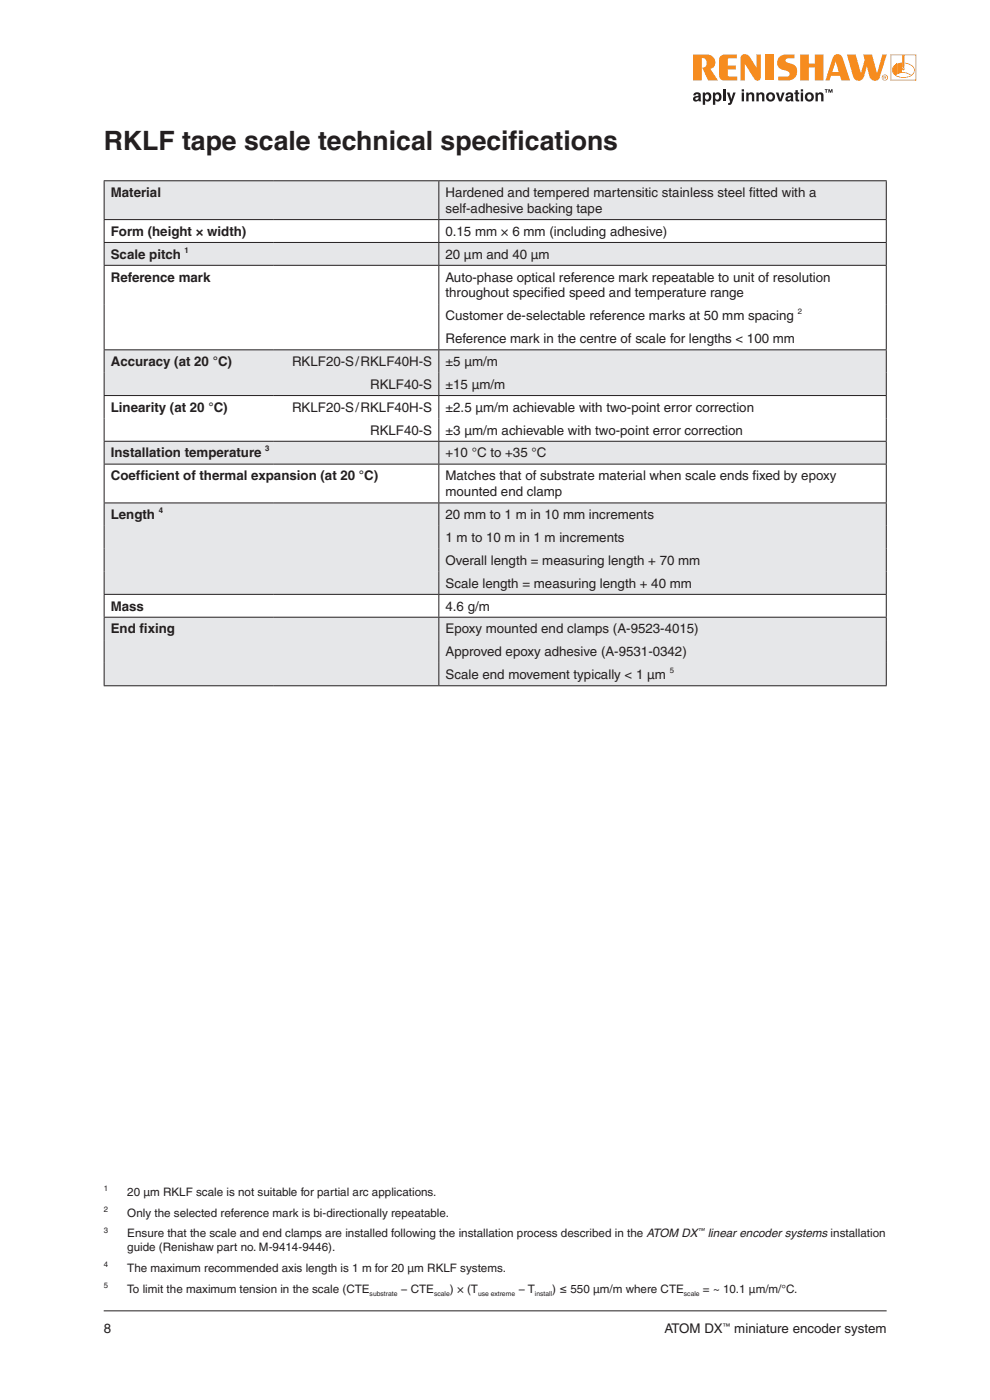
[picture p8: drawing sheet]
<svg xmlns="http://www.w3.org/2000/svg" width="210mm" height="297mm" viewBox="0 0 210 297" stroke-linecap="round" stroke-linejoin="round" font-family="sans-serif">
<defs><g id="words">
<g font-size="5.6" fill="#231f20">
<text x="22" y="31.9">RKLF tape scale technical specif</text>
<text x="107.9" y="31.9">ications</text>
</g>
<g font-size="2.8" fill="#231f20">
<text x="23.5" y="41.8">Material</text>
<text x="94.5" y="41.8">Hardened and tempered martensitic stainless steel f</text>
<text x="158.9" y="41.8">itted with a</text>
<text x="94.5" y="45.2">self-adhesive backing tape</text>
<text x="23.5" y="50">Form (height × width)</text>
<text x="94.5" y="50">0.15 mm × 6 mm (including adhesive)</text>
<text x="23.5" y="54.9">Scale pitch</text>
<text x="23.5" y="59.7">Reference mark</text>
<text x="94.5" y="54.9">20 μm and 40 μm</text>
<text x="94.5" y="59.7">Auto-phase optical reference mark repeatable to unit of resolution</text>
<text x="94.5" y="63.1">throughout specif</text>
<text x="115.4" y="63.1">ied speed and temperature range</text>
<text x="94.5" y="68">Customer de-selectable reference marks at 50 mm spacing</text>
<text x="23.5" y="77.7">Accuracy (at 20 °C)</text>
<text x="61.9" y="77.7">RKLF20-S/RKLF40H-S</text>
<text x="94.5" y="72.8">Reference mark in the centre of scale for lengths &lt; 100 mm</text>
<text x="94.5" y="77.7">±5 μm/m</text>
<text x="78.5" y="82.5">RKLF40-S</text>
<text x="94.5" y="82.5">±15 μm/m</text>
<text x="23.5" y="87.4">Linearity (at 20 °C)</text>
<text x="61.9" y="87.4">RKLF20-S/RKLF40H-S</text>
<text x="94.5" y="87.4">±2.5 μm/m achievable with two-point error correction</text>
<text x="78.5" y="92.2">RKLF40-S</text>
<text x="94.5" y="92.2">±3 μm/m achievable with two-point error correction</text>
<text x="23.5" y="97">Installation temperature</text>
<text x="23.5" y="101.9">Coeff</text>
<text x="29.8" y="101.9">icient of thermal expansion (at 20 °C)</text>
<text x="94.5" y="97">+10 °C to +35 °C</text>
<text x="94.5" y="101.9">Matches that of substrate material when scale ends f</text>
<text x="159.6" y="101.9">ixed by epoxy</text>
<text x="94.5" y="105.3">mounted end clamp</text>
<text x="23.5" y="110.1">Length</text>
<text x="94.5" y="110.1">20 mm to 1 m in 10 mm increments</text>
<text x="94.5" y="115">1 m to 10 m in 1 m increments</text>
<text x="94.5" y="119.8">Overall length = measuring length + 70 mm</text>
<text x="94.5" y="124.7">Scale length = measuring length + 40 mm</text>
<text x="23.5" y="129.5">Mass</text>
<text x="94.5" y="129.5">4.6 g/m</text>
<text x="23.5" y="134.4">End f</text>
<text x="29.6" y="134.4">ixing</text>
<text x="94.5" y="134.4">Epoxy mounted end clamps (A-9523-4015)</text>
<text x="94.5" y="139.2">Approved epoxy adhesive (A-9531-0342)</text>
<text x="94.5" y="144.1">Scale end movement typically &lt; 1 μm</text>
<text x="22" y="282.7">8</text>
<text x="140.9" y="282.7">ATOM DX</text>
<text x="155.8" y="282.7">miniature encoder system</text>
</g>
<g font-size="2.5" fill="#231f20">
<text x="27" y="253.7">20 μm RKLF scale is not suitable for partial arc applications.</text>
<text x="27" y="258.1">Only the selected reference mark is bi-directionally repeatable.</text>
<text x="27" y="262.5">Ensure that the scale and end clamps are installed following the installation process described in the ATOM DX</text>
<text x="150.1" y="262.5">linear encoder systems installation</text>
<text x="27" y="269.8">The maximum recommended axis length is 1 m for 20 μm RKLF systems.</text>
<text x="27" y="265.4">guide (Renishaw part no. M-9414-9446).</text>
<text x="27" y="274.2">To limit the maximum tension in the scale (CTE</text>
<text x="85" y="274.2">− CTE</text>
<text x="95.4" y="274.2">) × (T</text>
<text x="110" y="274.2">− T</text>
<text x="117.2" y="274.2">) ≤ 550 μm/m where CTE</text>
<text x="149.1" y="274.2">= ~ 10.1 μm/m/°C.</text>
</g>
<g font-size="1.6" fill="#231f20">
<text x="39.2" y="53.6">1</text>
<text x="169.2" y="66.7">2</text>
<text x="56.3" y="95.8">3</text>
<text x="33.7" y="108.8">4</text>
<text x="142.1" y="142.8">5</text>
<text x="22" y="252.8">1</text>
<text x="22" y="257.1">2</text>
<text x="22" y="261.5">3</text>
<text x="22" y="268.9">4</text>
<text x="22" y="273.3">5</text>
<text x="153.3" y="281.9">™</text>
</g>
<g font-size="1.4" fill="#231f20">
<text x="148" y="261.6">™</text>
<text x="78.4" y="275">substrate</text>
<text x="92.1" y="275">scale</text>
<text x="101.4" y="275">use extreme</text>
<text x="113.5" y="275">install</text>
<text x="145.1" y="275">scale</text>
</g>
</g></defs>
<path d="M22 278.1h166.1" fill="none" stroke="#231f20" stroke-width=".21"/>
<path d="M22.1 38.4h71v8.2h-71zM93.1 38.4h94.9v8.2h-94.9zM22.1 51.4h36v4.9h-36zM58.1 51.4h35v4.9h-35zM93.1 51.4h94.9v4.9h-94.9zM22.1 74.2h36v9.7h-36zM58.1 74.2h35v4.9h-35zM93.1 74.2h94.9v4.9h-94.9zM58.1 79.1h35v4.8h-35zM93.1 79.1h94.9v4.8h-94.9zM22.1 93.6h71v4.9h-71zM93.1 93.6h94.9v4.9h-94.9zM22.1 106.7h71v19.4h-71zM93.1 106.7h94.9v4.8h-94.9zM93.1 111.5h94.9v4.9h-94.9zM93.1 116.4h94.9v4.8h-94.9zM93.1 121.2h94.9v4.9h-94.9zM22.1 130.9h71v14.6h-71zM93.1 130.9h94.9v4.9h-94.9zM93.1 135.8h94.9v4.8h-94.9zM93.1 140.6h94.9v4.9h-94.9z" fill="#e6e7e9"/>
<g fill="none" stroke="#231f20" stroke-width=".21">
<path d="M22 38.4h166.1M22.1 38.4v8.1M93.1 38.4v8.1M188 38.4v8.1M22 46.6h166.1M22 51.4h166.1M22 56.3h166.1M22.1 46.7v4.6M22.1 51.5v4.7M22.1 56.4v17.7M93.1 46.7v4.6M93.1 51.5v4.7"/>
<path d="M93.1 56.4v17.7M188 46.7v4.6M188 51.5v4.7M188 56.4v17.7M22 74.2h166.1M22.1 74.3v9.5M93.1 74.3v9.5M188 74.3v9.5M22 83.9h166.1M22 93.6h166.1M22 98.5h166.1M22.1 84v9.5"/>
<path d="M22.1 93.7v4.7M22.1 98.5v8.1M93.1 84v9.5M93.1 93.7v4.7M93.1 98.5v8.1M188 84v9.5M188 93.7v4.7M188 98.5v8.1M22 106.7h166.1M22.1 106.8v19.2M93.1 106.8v19.2M188 106.8v19.2"/>
<path d="M22 126.1h166.1M22 130.9h166.1M22.1 126.2v4.6M22.1 131v14.4M93.1 126.2v4.6M93.1 131v14.4M188 126.2v4.6M188 131v14.4M22 145.5h166.1"/>
</g>
<g fill="#231f20">
<path d="M153.4 19h.5v2.5h-.5z"/>
<path d="M154.2 19.6h.5l.4 1.4 .4-1.4h.5l-.8 2.3-.3 .3-.4 .1v-.4l.2-.1 .2-.2z"/>
<path d="M158.3 19.6h.5v.3a.66 .66 0 0 1 .7-.3 .66 .66 0 0 1 .5 .6v1.3h-.5v-1.3l-.3-.2-.4 .2v1.3h-.5z"/>
<path d="M160.4 19.6h.5v.3a.66 .66 0 0 1 .7-.3 .66 .66 0 0 1 .5 .6v1.3h-.4l-.1-1.3-.3-.2-.3 .2-.1 1.3h-.5z"/>
<path d="M164.6 19.6h.5l.4 1.4 .4-1.4h.5l-.6 1.9h-.6z"/>
<path d="M168.7 19.1h.5v.5h.3v.4h-.3v1l.3 .1v.4l-.7-.2-.1-1.3h-.2v-.4h.2z"/>
<path d="M173 19.6h.5v.3a.66 .66 0 0 1 .7-.3 .66 .66 0 0 1 .5 .6v1.3h-.5v-1.3l-.3-.2-.4 .2v1.3h-.5z"/>
<path d="M147.5 20.8l.1 .4a.44 .44 0 0 0 .5-.1 .44 .44 0 0 0 .1-.5zM147.4 19.7l.5-.1a.64 .64 0 0 1 .7 .5l.2 1.4h-.6v-.2a.6 .6 0 0 1-1 .1 .6 .6 0 0 1 .3-1l.7-.2-.4-.2-.3 .2h-.4z"/>
<path d="M149.7 20.1a.65 .65 0 0 0 .3 1 .54 .54 0 0 0 .4-.6 .54 .54 0 0 0-.7-.4zM149.1 19.6h.4v.3a.76 .76 0 0 1 1-.2 .76 .76 0 0 1 .4 .8 .77 .77 0 0 1-.4 1 .77 .77 0 0 1-.9-.2v.9h-.5z"/>
<path d="M151.9 20.1a.65 .65 0 0 0 .2 1 .54 .54 0 0 0 .4-.6 .54 .54 0 0 0-.6-.4zM151.2 19.6h.5v.3a.76 .76 0 0 1 .9-.2 .76 .76 0 0 1 .4 .8 .77 .77 0 0 1-.3 1 .77 .77 0 0 1-1-.2v.9h-.5z"/>
<path d="M157.3 19.6h.5v1.9h-.5zM157.3 18.9h.5v.5h-.5z"/>
<path d="M162.9 20.5a.55 .55 0 0 0 1.1 0 .55 .55 0 0 0-1.1 0zM162.5 20.6a1 1 0 0 1 2 0 1 1 0 0 1-2 0z"/>
<path d="M167.1 20.8l.1 .4a.44 .44 0 0 0 .4-.1 .44 .44 0 0 0 .2-.5zM166.9 19.7l.6-.1a.64 .64 0 0 1 .7 .5l.1 1.4h-.5v-.2a.6 .6 0 0 1-1.1 .1 .6 .6 0 0 1 .4-1l.7-.2-.4-.2-.3 .2h-.5z"/>
<path d="M169.9 19.6h.5v1.9h-.5zM169.9 18.9h.5v.5h-.5z"/>
<path d="M171.2 20.5a.52 .52 0 0 0 1 0 .52 .52 0 0 0-1 0zM170.7 20.6a1 1 0 0 1 2 0 1 1 0 0 1-2 0z"/>
</g>
<g fill="#f68c1f">
<path d="M147 11.6h2.9a1.6 1.6 0 0 1 1.8 1.1 1.6 1.6 0 0 1-1 1.9l1.6 2.5h-2.1l-1.3-2.7a1.02 1.02 0 0 0 1-1.1 1.02 1.02 0 0 0-1.1-1v4.8h-1.8z"/>
<path d="M152.8 12l.3-.2 .7-.2h2.5v.8h-1.6l-.3 .2v1.3h1.7v.8h-1.7v1.2l.2 .3h1.8v.9h-2.9a1 1 0 0 1-1-1.1v-3.3z"/>
<path d="M157.3 11.7a1.18 1.18 0 0 1 1.8 .5l1.4 2.1v-2.8h.9v4.7a.75 .75 0 0 1-.5 .9 .75 .75 0 0 1-1-.4l-1.9-3.2v3.6h-.9v-4.6z"/>
<path d="M162.4 11.6h1.8v5.5h-1.8z"/>
<path d="M165.4 12a3.9 3.9 0 0 1 3.1-.4v.8h-1.2a.49 .49 0 0 0-.7 .4 1.2 1.2 0 0 0 1.3 .7 1.83 1.83 0 0 1 1.1 2.1 1.83 1.83 0 0 1-1.9 1.5h-2v-.9h1.9l.4-.2 .1-.4a1.32 1.32 0 0 0-1.3-.7 1.62 1.62 0 0 1-1.3-1.2 1.62 1.62 0 0 1 .5-1.7z"/>
<path d="M169.8 11.6h1.8v1.9h1.2v-1.9h1.9v5.5h-1.9v-2.8h-1.2v2.8h-1.8z"/>
<path d="M179.6 11.6h1.9l1.1 3.9 .8-2.8-.3-1.1h1.9l1 4 1.2-4h.9l-1.5 4.9a1.16 1.16 0 0 1-1.2 .6 1.16 1.16 0 0 1-1-.9l-.5-2.1-.6 1.9a1.22 1.22 0 0 1-1.1 1.1 1.22 1.22 0 0 1-1.3-1z"/>
<path d="M189.9 15.9a2.86 2.86 0 0 1 3.4 0l-.1 .1a2.72 2.72 0 0 0-3.2 0z"/>
<path d="M191.2 13.4v2z"/>
<path d="M191.2 13.4l.1 2z"/>
<path d="M177.2 13l-.7 2.3h1.4zM177 11.7a1.13 1.13 0 0 1 1.8 .9l1.5 4.5h-1.8l-.3-1.1h-1.9l-.4 1.1h-.8l1.6-4.9z"/>
<path d="M187.6 16.2v.2h.2v-.2zM187.5 16.1h.4l.1 .2-.2 .2 .2 .3-.3-.3-.2 .3zM187.2 16.5a.53 .53 0 0 0 1 0 .53 .53 0 0 0-1 0zM187.1 16.5a.65 .65 0 0 1 1.2 0 .65 .65 0 0 1-1.2 0z"/>
<path d="M189 11.7v5.2h5.2v-5.2zM188.9 11.5h5.5v5.6h-5.5z"/>
<path d="M189.6 14.2a1.29 1.29 0 0 0 .8 2 3.2 3.2 0 0 0 3.2-.6 1.23 1.23 0 0 0-.9-2 3.1 3.1 0 0 0-3.1 .6zM189.5 14.1a3.1 3.1 0 0 1 4.4 .3 1.56 1.56 0 0 1-1.6 2.1h-.7a3.1 3.1 0 0 1-2.1-.8 1.26 1.26 0 0 1 0-1.6z"/>
</g>
<path d="M190 13.7v2.1M190.5 13.5v2.1M190.7 13.4v2.1" fill="none" stroke="#f68c1f" stroke-width=".21"/>
<g fill="#f68c1f">
<path d="M191 13.4v2z"/>
<path d="M190.9 13.4l.1 2z"/>
<path d="M189.7 14v1.7a1.28 1.28 0 0 1 0-1.7z"/>
<path d="M191.4 14.4h.4a.3 .3 0 0 1 0 .4 .3 .3 0 0 1-.4 0 .3 .3 0 0 1 0-.4z"/>
<path d="M191.4 11.7h.5l-.1 2.7h-.2h-.2z"/>
</g>
<path d="M189.8 13.8v2.1M190.3 13.6v2.1" fill="none" stroke="#f68c1f" stroke-width=".21"/>
<path d="M175.7 18.9h.3l.2 .5 .1-.5h.3v.8h-.2v-.5l-.2 .5h-.1l-.2-.5v.5h-.2zM175 18.9h.6v.2h-.2v.6h-.2v-.6h-.2z" fill="#231f20"/>
<use href="#words"/>
</svg>
